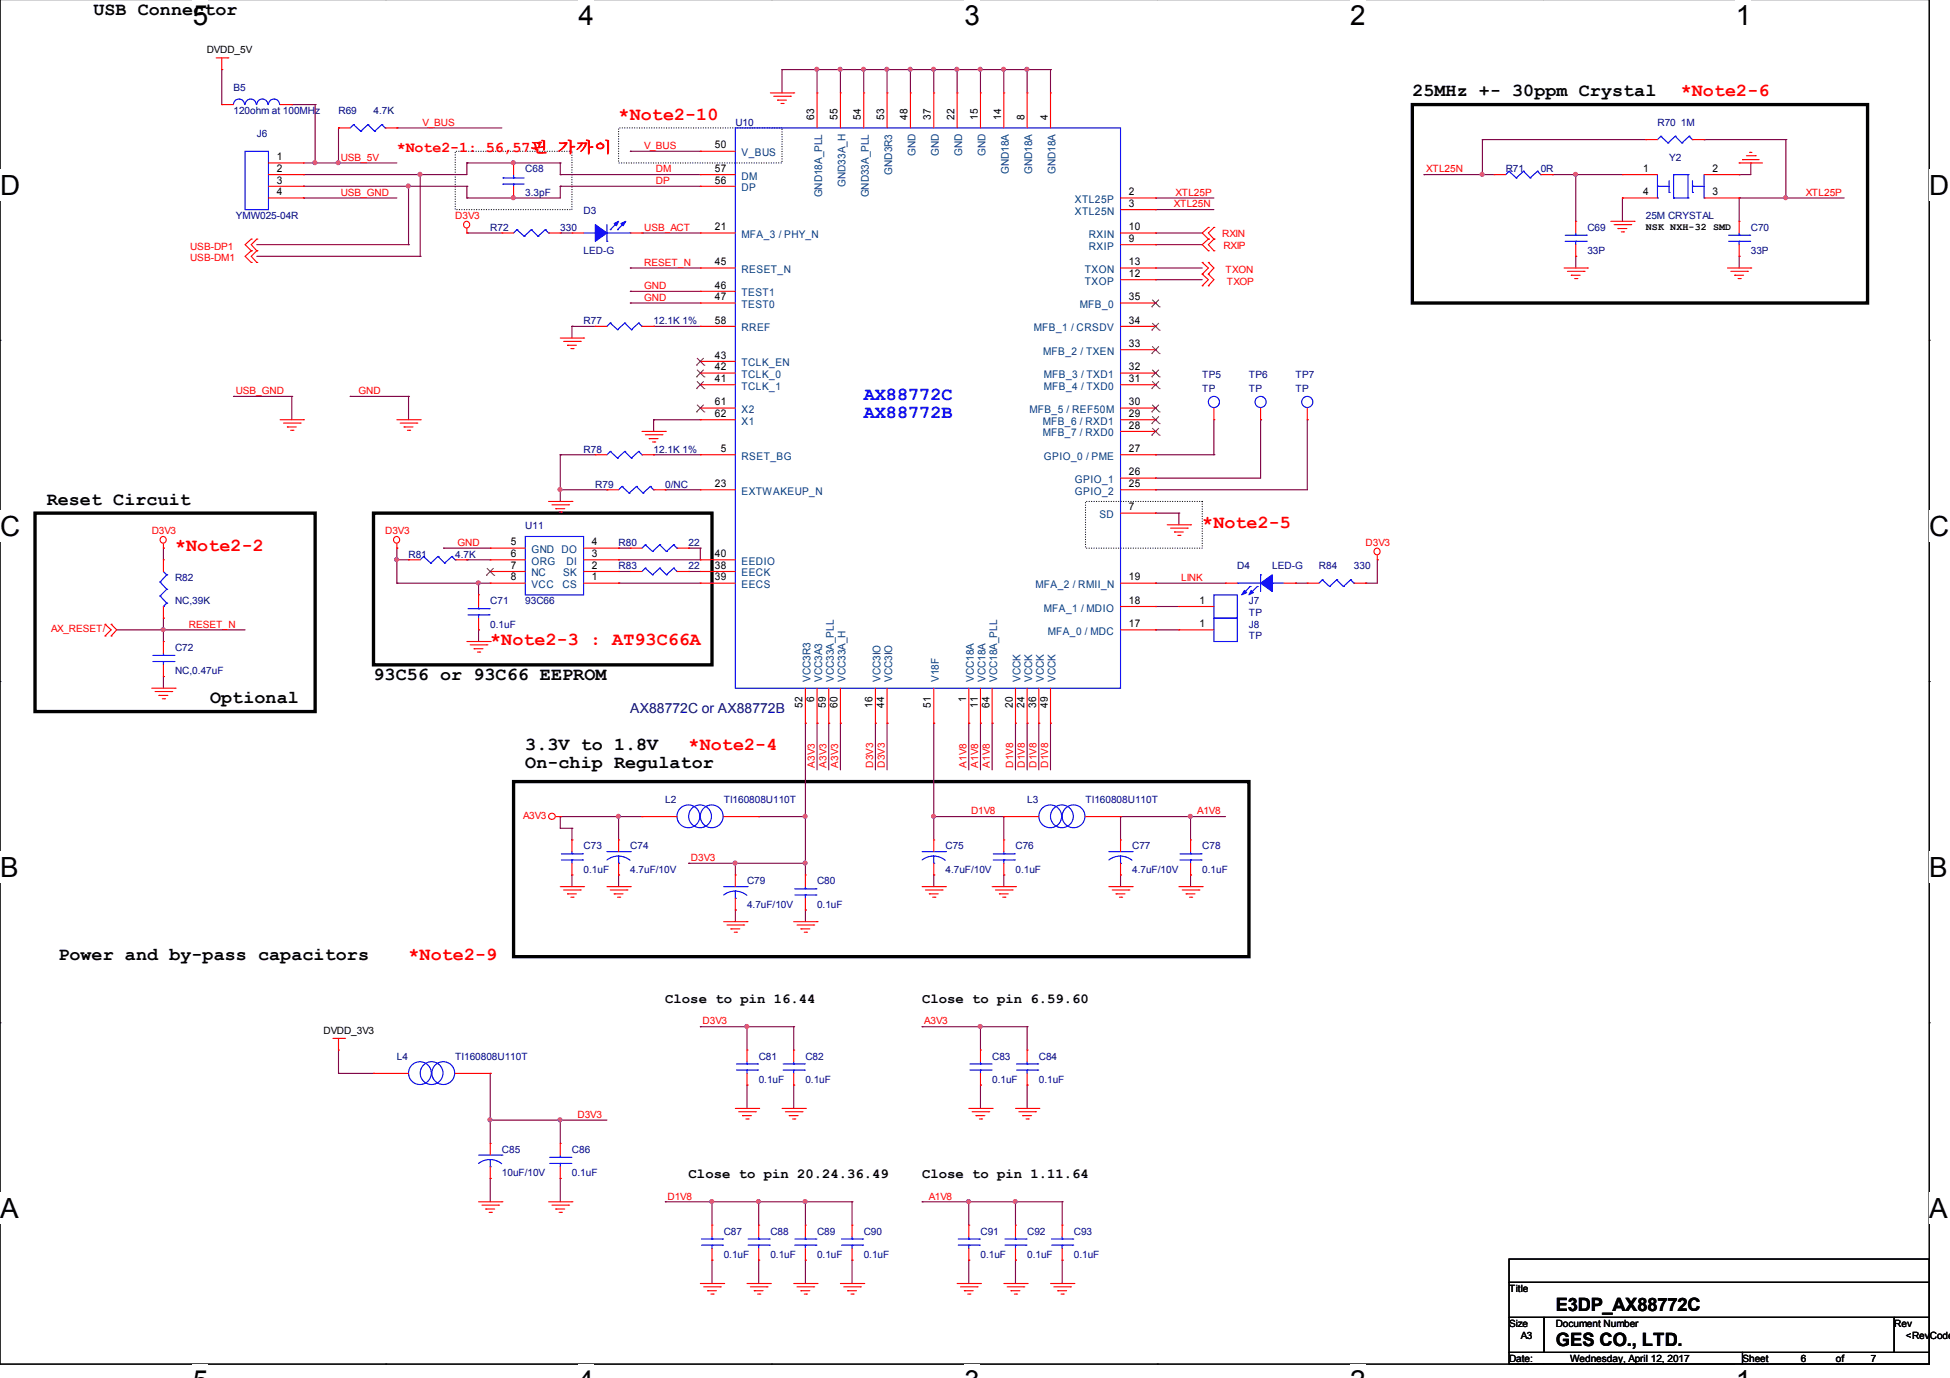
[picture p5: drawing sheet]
<svg xmlns="http://www.w3.org/2000/svg" width="297mm" height="210mm" viewBox="0 0 297 210" stroke-linecap="round" stroke-linejoin="round" font-family="sans-serif">
<defs><g id="words">
<g font-size="4.2">
<text x="29.4" y="3.8">5</text>
<text x="88.1" y="3.8">4</text>
<text x="146.9" y="3.8">3</text>
<text x="205.7" y="3.8">2</text>
<text x="264.4" y="3.8">1</text>
<text x="0" y="29.7">D</text>
<text x="293.9" y="29.7">D</text>
<text x="0" y="81.6">C</text>
<text x="293.9" y="81.6">C</text>
<text x="0" y="133.6">B</text>
<text x="293.9" y="133.6">B</text>
<text x="0" y="185.6">A</text>
<text x="293.9" y="185.6">A</text>
</g>
<g font-size="2.8">
<text x="14.2" y="2.2">USB Connector</text>
<text x="215.1" y="14.7">25MHz +- 30ppm Crystal</text>
<text x="7.1" y="76.9">Reset Circuit</text>
<text x="32" y="107.1">Optional</text>
<text x="56.9" y="103.6">93C56 or 93C66 EEPROM</text>
<text x="80" y="114.2">3.3V to 1.8V</text>
<text x="80" y="117">On-chip Regulator</text>
<text x="8.9" y="146.2">Power and by-pass capacitors</text>
<text x="237" y="199.7">E3DP_AX88772C</text>
<text x="237" y="205.1">GES CO., LTD.</text>
</g>
<g font-size="2.8" fill="#f00">
<text x="256" y="14.7">*Note2-6</text>
<text x="94.2" y="18.2">*Note2-10</text>
<text x="183.1" y="80.4">*Note2-5</text>
<text x="26.7" y="84">*Note2-2</text>
<text x="74.7" y="98.2">*Note2-3 : AT93C66A</text>
<text x="104.9" y="114.2">*Note2-4</text>
<text x="62.2" y="146.2">*Note2-9</text>
</g>
<g font-size="2.8" fill="#00f">
<text x="131.6" y="60.9">AX88772C</text>
<text x="131.6" y="63.7">AX88772B</text>
</g>
<g font-size="2.3" fill="#f00">
<text x="60.5" y="23.2">*Note2-1: 56,57핀 가</text>
<text x="87.7" y="23.2">까이</text>
</g>
<text font-size="2.1" fill="#000080" x="96" y="108.6">AX88772C or AX88772B</text>
<g font-size="2.1">
<text x="101.3" y="152.8">Close to pin 16.44</text>
<text x="140.5" y="152.8">Close to pin 6.59.60</text>
<text x="104.9" y="179.5">Close to pin 20.24.36.49</text>
<text x="140.5" y="179.5">Close to pin 1.11.64</text>
</g>
<g font-size="1.6">
<text x="108.9" y="22.6">50</text>
<text x="124" y="18.2" transform="rotate(-90 124 18.2)">63</text>
<text x="127.6" y="18.2" transform="rotate(-90 127.6 18.2)">55</text>
<text x="131.1" y="18.2" transform="rotate(-90 131.1 18.2)">54</text>
<text x="134.7" y="18.2" transform="rotate(-90 134.7 18.2)">53</text>
<text x="138.3" y="18.2" transform="rotate(-90 138.3 18.2)">48</text>
<text x="141.8" y="18.2" transform="rotate(-90 141.8 18.2)">37</text>
<text x="145.4" y="18.2" transform="rotate(-90 145.4 18.2)">22</text>
<text x="148.9" y="18.2" transform="rotate(-90 148.9 18.2)">15</text>
<text x="152.5" y="18.2" transform="rotate(-90 152.5 18.2)">14</text>
<text x="156" y="18.2" transform="rotate(-90 156 18.2)">8</text>
<text x="159.6" y="18.2" transform="rotate(-90 159.6 18.2)">4</text>
<text x="42.2" y="24.4">1</text>
<text x="42.2" y="26.2">2</text>
<text x="42.2" y="28">3</text>
<text x="42.2" y="29.7">4</text>
<text x="108.9" y="28">56</text>
<text x="108.9" y="26.2">57</text>
<text x="172" y="29.7">2</text>
<text x="250.3" y="26.2">1</text>
<text x="250.3" y="29.7">4</text>
<text x="260.9" y="26.2">2</text>
<text x="260.9" y="29.7">3</text>
<text x="108.9" y="35.1">21</text>
<text x="172" y="35.1">10</text>
<text x="172" y="31.5">3</text>
<text x="108.9" y="40.4">45</text>
<text x="172" y="36.8">9</text>
<text x="172" y="40.4">13</text>
<text x="108.9" y="44">46</text>
<text x="108.9" y="45.7">47</text>
<text x="172" y="42.2">12</text>
<text x="172" y="45.7">35</text>
<text x="108.9" y="49.3">58</text>
<text x="172" y="52.8">33</text>
<text x="172" y="49.3">34</text>
<text x="108.9" y="54.6">43</text>
<text x="108.9" y="56.4">42</text>
<text x="108.9" y="58.2">41</text>
<text x="172" y="58.2">31</text>
<text x="172" y="56.4">32</text>
<text x="108.9" y="61.7">61</text>
<text x="108.9" y="63.5">62</text>
<text x="172" y="65.3">28</text>
<text x="172" y="63.5">29</text>
<text x="172" y="61.7">30</text>
<text x="109.8" y="68.8">5</text>
<text x="172" y="68.8">27</text>
<text x="108.9" y="74.2">23</text>
<text x="172" y="74.2">25</text>
<text x="172" y="72.4">26</text>
<text x="172" y="77.7">7</text>
<text x="77.8" y="83.1">5</text>
<text x="90.2" y="83.1">4</text>
<text x="77.8" y="84.9">6</text>
<text x="77.8" y="86.6">7</text>
<text x="77.8" y="88.4">8</text>
<text x="90.2" y="88.4">1</text>
<text x="90.2" y="86.6">2</text>
<text x="90.2" y="84.9">3</text>
<text x="108.9" y="86.6">38</text>
<text x="108.9" y="88.4">39</text>
<text x="108.9" y="84.9">40</text>
<text x="172" y="88.4">19</text>
<text x="172" y="95.5">17</text>
<text x="172" y="92">18</text>
<text x="182.7" y="92">1</text>
<text x="182.7" y="95.5">1</text>
<text x="122.3" y="107.8" transform="rotate(-90 122.3 107.8)">52</text>
<text x="124" y="106.9" transform="rotate(-90 124 106.9)">6</text>
<text x="125.8" y="107.8" transform="rotate(-90 125.8 107.8)">59</text>
<text x="127.6" y="107.8" transform="rotate(-90 127.6 107.8)">60</text>
<text x="132.9" y="107.8" transform="rotate(-90 132.9 107.8)">16</text>
<text x="134.7" y="107.8" transform="rotate(-90 134.7 107.8)">44</text>
<text x="141.8" y="107.8" transform="rotate(-90 141.8 107.8)">51</text>
<text x="147.2" y="106.9" transform="rotate(-90 147.2 106.9)">1</text>
<text x="148.9" y="107.8" transform="rotate(-90 148.9 107.8)">11</text>
<text x="150.7" y="107.8" transform="rotate(-90 150.7 107.8)">64</text>
<text x="154.3" y="107.8" transform="rotate(-90 154.3 107.8)">20</text>
<text x="156" y="107.8" transform="rotate(-90 156 107.8)">24</text>
<text x="157.8" y="107.8" transform="rotate(-90 157.8 107.8)">36</text>
<text x="159.6" y="107.8" transform="rotate(-90 159.6 107.8)">49</text>
</g>
<g font-size="1.6" fill="#004080">
<text x="112.9" y="23.8">V_BUS</text>
<text x="139.4" y="23.8" transform="rotate(-90 139.4 23.8)">GND</text>
<text x="143" y="23.8" transform="rotate(-90 143 23.8)">GND</text>
<text x="146.6" y="23.8" transform="rotate(-90 146.6 23.8)">GND</text>
<text x="150.1" y="23.8" transform="rotate(-90 150.1 23.8)">GND</text>
<text x="112.9" y="29.1">DP</text>
<text x="112.9" y="27.4">DM</text>
<text x="128.8" y="28.5" transform="rotate(-90 128.8 28.5)">GND33A_H</text>
<text x="135.9" y="26.6" transform="rotate(-90 135.9 26.6)">GND3R3</text>
<text x="153.7" y="26.5" transform="rotate(-90 153.7 26.5)">GND18A</text>
<text x="157.2" y="26.5" transform="rotate(-90 157.2 26.5)">GND18A</text>
<text x="160.8" y="26.5" transform="rotate(-90 160.8 26.5)">GND18A</text>
<text x="125.2" y="30.1" transform="rotate(-90 125.2 30.1)">GND18A_PLL</text>
<text x="132.3" y="30.1" transform="rotate(-90 132.3 30.1)">GND33A_PLL</text>
<text x="163.7" y="30.9">XTL25P</text>
<text x="163.7" y="32.7">XTL25N</text>
<text x="112.9" y="36.3">MFA_3 / PHY_N</text>
<text x="112.9" y="41.6">RESET_N</text>
<text x="165.3" y="41.6">TXON</text>
<text x="165.9" y="38">RXIP</text>
<text x="165.9" y="36.3">RXIN</text>
<text x="112.9" y="45.1">TEST1</text>
<text x="112.9" y="46.9">TEST0</text>
<text x="164.5" y="46.9">MFB_0</text>
<text x="165.3" y="43.4">TXOP</text>
<text x="112.9" y="50.5">RREF</text>
<text x="157.5" y="50.5">MFB_1 / CRSDV</text>
<text x="112.9" y="55.8">TCLK_EN</text>
<text x="112.9" y="57.6">TCLK_0</text>
<text x="112.9" y="59.4">TCLK_1</text>
<text x="158.9" y="54">MFB_2 / TXEN</text>
<text x="159" y="59.4">MFB_4 / TXD0</text>
<text x="159" y="57.6">MFB_3 / TXD1</text>
<text x="112.9" y="62.9">X2</text>
<text x="112.9" y="64.7">X1</text>
<text x="156.8" y="62.9">MFB_5 / REF50M</text>
<text x="158.8" y="64.7">MFB_6 / RXD1</text>
<text x="112.9" y="70">RSET_BG</text>
<text x="158.8" y="66.5">MFB_7 / RXD0</text>
<text x="159" y="70">GPIO_0 / PME</text>
<text x="112.9" y="75.4">EXTWAKEUP_N</text>
<text x="163.7" y="75.4">GPIO_2</text>
<text x="163.7" y="73.6">GPIO_1</text>
<text x="167.5" y="78.9">SD</text>
<text x="80.9" y="84.3">GND DO</text>
<text x="80.9" y="86">ORG</text>
<text x="80.9" y="87.8">NC</text>
<text x="80.9" y="89.6">VCC</text>
<text x="85.7" y="89.6">CS</text>
<text x="85.8" y="87.8">SK</text>
<text x="86.3" y="86">DI</text>
<text x="112.9" y="87.8">EECK</text>
<text x="112.9" y="89.6">EECS</text>
<text x="112.9" y="86">EEDIO</text>
<text x="157.7" y="89.6">MFA_2 / RMII_N</text>
<text x="159" y="93.1">MFA_1 / MDIO</text>
<text x="159.6" y="96.7">MFA_0 / MDC</text>
<text x="123.4" y="103.9" transform="rotate(-90 123.4 103.9)">VCC3R3</text>
<text x="125.2" y="103.9" transform="rotate(-90 125.2 103.9)">VCC3A3</text>
<text x="127" y="103.9" transform="rotate(-90 127 103.9)">VCC33A_PLL</text>
<text x="128.8" y="103.9" transform="rotate(-90 128.8 103.9)">VCC33A_H</text>
<text x="134.1" y="103.9" transform="rotate(-90 134.1 103.9)">VCC3IO</text>
<text x="135.9" y="103.9" transform="rotate(-90 135.9 103.9)">VCC3IO</text>
<text x="143" y="103.9" transform="rotate(-90 143 103.9)">V18F</text>
<text x="148.3" y="103.9" transform="rotate(-90 148.3 103.9)">VCC18A</text>
<text x="150.1" y="103.9" transform="rotate(-90 150.1 103.9)">VCC18A</text>
<text x="151.9" y="103.9" transform="rotate(-90 151.9 103.9)">VCC18A_PLL</text>
<text x="155.4" y="103.9" transform="rotate(-90 155.4 103.9)">VCCK</text>
<text x="157.2" y="103.9" transform="rotate(-90 157.2 103.9)">VCCK</text>
<text x="159" y="103.9" transform="rotate(-90 159 103.9)">VCCK</text>
<text x="160.8" y="103.9" transform="rotate(-90 160.8 103.9)">VCCK</text>
</g>
<g font-size="1.5">
<text x="31.5" y="8.1">DVDD_5V</text>
<text x="250.7" y="35.1">NSK NXH-32 SMD</text>
<text x="49.3" y="157.5">DVDD_3V3</text>
<text x="229.9" y="196.8">Title</text>
<text x="229.9" y="202.1">Size</text>
<text x="231.6" y="203.9">A3</text>
<text x="237" y="202.1">Document Number</text>
<text x="288.5" y="202.1">Rev</text>
<text x="290.3" y="203.9">&lt;RevCode&gt;</text>
<text x="229.9" y="207.4">Date:</text>
<text x="239.2" y="207.4">Wednesday, April 12, 2017</text>
<text x="265.4" y="207.4">Sheet</text>
<text x="274.3" y="207.4">6</text>
<text x="279.7" y="207.4">of</text>
<text x="285" y="207.4">7</text>
</g>
<g font-size="1.5" fill="#000080">
<text x="35.6" y="13.8">B5</text>
<text x="35.6" y="17.4">120ohm at 100MHz</text>
<text x="51.6" y="17.4">R69</text>
<text x="56.9" y="17.4">4.7K</text>
<text x="39.1" y="20.9">J6</text>
<text x="112" y="19.1">U10</text>
<text x="252.5" y="19.1">R70</text>
<text x="256" y="19.1">1M</text>
<text x="80" y="26.3">C68</text>
<text x="80" y="29.8">3.3pF</text>
<text x="229.4" y="26.3">R71</text>
<text x="234.7" y="26.3">0R</text>
<text x="254.3" y="24.5">Y2</text>
<text x="35.9" y="33.4">YMW025-04R</text>
<text x="74.7" y="35.2">R72</text>
<text x="85.3" y="35.2">330</text>
<text x="88.9" y="32.5">D3</text>
<text x="241.8" y="35.2">C69</text>
<text x="250.7" y="33.4">25M CRYSTAL</text>
<text x="266.7" y="35.2">C70</text>
<text x="88.9" y="38.7">LED-G</text>
<text x="241.8" y="38.7">33P</text>
<text x="266.7" y="38.7">33P</text>
<text x="88.9" y="49.4">R77</text>
<text x="99.6" y="49.4">12.1K 1%</text>
<text x="183.1" y="57.6">TP5</text>
<text x="183.1" y="59.7">TP</text>
<text x="190.2" y="57.6">TP6</text>
<text x="190.2" y="59.7">TP</text>
<text x="197.4" y="57.6">TP7</text>
<text x="197.4" y="59.7">TP</text>
<text x="88.9" y="68.9">R78</text>
<text x="99.6" y="68.9">12.1K 1%</text>
<text x="90.7" y="74.3">R79</text>
<text x="101.3" y="74.3">0/NC</text>
<text x="80" y="80.5">U11</text>
<text x="94.2" y="83.2">R80</text>
<text x="104.9" y="83.2">22</text>
<text x="26.7" y="88.5">R82</text>
<text x="62.2" y="84.9">R81</text>
<text x="69.3" y="84.9">4.7K</text>
<text x="94.2" y="86.7">R83</text>
<text x="104.9" y="86.7">22</text>
<text x="188.5" y="86.7">D4</text>
<text x="193.8" y="86.7">LED-G</text>
<text x="200.9" y="86.7">R84</text>
<text x="206.2" y="86.7">330</text>
<text x="26.7" y="92">NC,39K</text>
<text x="74.7" y="92">C71</text>
<text x="74.7" y="95.6">0.1uF</text>
<text x="80" y="92">93C66</text>
<text x="190.2" y="92">J7</text>
<text x="190.2" y="93.8">TP</text>
<text x="190.2" y="95.6">J8</text>
<text x="26.7" y="99.2">C72</text>
<text x="190.2" y="97.4">TP</text>
<text x="26.7" y="102.7">NC,0.47uF</text>
<text x="101.3" y="122.3">L2</text>
<text x="110.2" y="122.3">Tl160808U110T</text>
<text x="156.5" y="122.3">L3</text>
<text x="165.4" y="122.3">Tl160808U110T</text>
<text x="88.9" y="129.4">C73</text>
<text x="96" y="129.4">C74</text>
<text x="144" y="129.4">C75</text>
<text x="154.7" y="129.4">C76</text>
<text x="172.5" y="129.4">C77</text>
<text x="183.1" y="129.4">C78</text>
<text x="88.9" y="132.9">0.1uF</text>
<text x="96" y="132.9">4.7uF/10V</text>
<text x="113.8" y="134.7">C79</text>
<text x="124.5" y="134.7">C80</text>
<text x="144" y="132.9">4.7uF/10V</text>
<text x="154.7" y="132.9">0.1uF</text>
<text x="172.5" y="132.9">4.7uF/10V</text>
<text x="183.1" y="132.9">0.1uF</text>
<text x="113.8" y="138.3">4.7uF/10V</text>
<text x="124.5" y="138.3">0.1uF</text>
<text x="60.5" y="161.4">L4</text>
<text x="69.3" y="161.4">Tl160808U110T</text>
<text x="115.6" y="161.4">C81</text>
<text x="122.7" y="161.4">C82</text>
<text x="151.1" y="161.4">C83</text>
<text x="158.2" y="161.4">C84</text>
<text x="115.6" y="164.9">0.1uF</text>
<text x="122.7" y="164.9">0.1uF</text>
<text x="151.1" y="164.9">0.1uF</text>
<text x="158.2" y="164.9">0.1uF</text>
<text x="76.5" y="175.6">C85</text>
<text x="76.5" y="179.2">10uF/10V</text>
<text x="87.1" y="175.6">C86</text>
<text x="87.1" y="179.2">0.1uF</text>
<text x="110.2" y="188.1">C87</text>
<text x="110.2" y="191.6">0.1uF</text>
<text x="117.3" y="188.1">C88</text>
<text x="117.3" y="191.6">0.1uF</text>
<text x="124.5" y="188.1">C89</text>
<text x="124.5" y="191.6">0.1uF</text>
<text x="131.6" y="188.1">C90</text>
<text x="131.6" y="191.6">0.1uF</text>
<text x="149.4" y="188.1">C91</text>
<text x="149.4" y="191.6">0.1uF</text>
<text x="156.5" y="188.1">C92</text>
<text x="156.5" y="191.6">0.1uF</text>
<text x="163.6" y="188.1">C93</text>
<text x="163.6" y="191.6">0.1uF</text>
</g>
<g font-size="1.5" fill="#f00">
<text x="64.3" y="19.1">V_BUS</text>
<text x="98.1" y="22.7">V_BUS</text>
<text x="51.9" y="24.5">USB_5V</text>
<text x="51.9" y="29.8">USB_GND</text>
<text x="99.9" y="28">DP</text>
<text x="99.9" y="26.3">DM</text>
<text x="179.1" y="29.8">XTL25P</text>
<text x="217.3" y="26.3">XTL25N</text>
<text x="275.1" y="29.8">XTL25P</text>
<text x="69.3" y="33.4">D3V3</text>
<text x="98.1" y="35.2">USB_ACT</text>
<text x="178.8" y="31.6">XTL25N</text>
<text x="29" y="38">USB-DP1</text>
<text x="29" y="39.8">USB-DM1</text>
<text x="98.1" y="40.5">RESET_N</text>
<text x="186.2" y="36.1">RXIN</text>
<text x="186.4" y="37.9">RXIP</text>
<text x="186.7" y="41.6">TXON</text>
<text x="98.1" y="45.8">GND</text>
<text x="98.1" y="44">GND</text>
<text x="186.9" y="43.4">TXOP</text>
<text x="35.9" y="60">USB_GND</text>
<text x="54.6" y="60">GND</text>
<text x="23.1" y="81.4">D3V3</text>
<text x="58.7" y="81.4">D3V3</text>
<text x="69.7" y="83.2">GND</text>
<text x="208" y="83.2">D3V3</text>
<text x="179.9" y="88.5">LINK</text>
<text x="28.8" y="95.6">RESET_N</text>
<text x="7.8" y="96.3">AX_RESET/</text>
<text x="124.1" y="116.9" transform="rotate(-90 124.1 116.9)">A3V3</text>
<text x="125.9" y="116.9" transform="rotate(-90 125.9 116.9)">A3V3</text>
<text x="127.7" y="116.9" transform="rotate(-90 127.7 116.9)">A3V3</text>
<text x="133" y="116.9" transform="rotate(-90 133 116.9)">D3V3</text>
<text x="134.8" y="116.9" transform="rotate(-90 134.8 116.9)">D3V3</text>
<text x="147.2" y="116.9" transform="rotate(-90 147.2 116.9)">A1V8</text>
<text x="149" y="116.9" transform="rotate(-90 149 116.9)">A1V8</text>
<text x="150.8" y="116.9" transform="rotate(-90 150.8 116.9)">A1V8</text>
<text x="154.3" y="116.9" transform="rotate(-90 154.3 116.9)">D1V8</text>
<text x="156.1" y="116.9" transform="rotate(-90 156.1 116.9)">D1V8</text>
<text x="157.9" y="116.9" transform="rotate(-90 157.9 116.9)">D1V8</text>
<text x="159.7" y="116.9" transform="rotate(-90 159.7 116.9)">D1V8</text>
<text x="79.7" y="124.7">A3V3</text>
<text x="147.9" y="124.1">D1V8</text>
<text x="182.4" y="124.1">A1V8</text>
<text x="105.2" y="131.2">D3V3</text>
<text x="107" y="156.1">D3V3</text>
<text x="140.8" y="156.1">A3V3</text>
<text x="88" y="170.3">D3V3</text>
<text x="101.7" y="182.7">D1V8</text>
<text x="141.5" y="182.7">A1V8</text>
</g>
</g></defs>
<path d="M0 -.1v207.9h293.9v-207.9" fill="none" stroke="#000" stroke-width=".17"/>
<g fill="#fff">
<path d="M29.4 -.1h2.3v4.8h-2.3z"/>
<path d="M29.4 207.8h2.3v2.2h-2.3z"/>
</g>
<path d="M58.8 207.8h.1" fill="none" stroke="#000" stroke-width=".17"/>
<g fill="#fff">
<path d="M88.1 -.1h2.3v4.8h-2.3z"/>
<path d="M88.1 207.8h2.3v2.2h-2.3z"/>
</g>
<path d="M117.5 207.8h.1" fill="none" stroke="#000" stroke-width=".17"/>
<g fill="#fff">
<path d="M146.9 -.1h2.3v4.8h-2.3z"/>
<path d="M146.9 207.8h2.3v2.2h-2.3z"/>
</g>
<path d="M176.3 207.8h.1" fill="none" stroke="#000" stroke-width=".17"/>
<g fill="#fff">
<path d="M205.7 -.1h2.2v4.8h-2.2z"/>
<path d="M205.7 207.8h2.2v2.2h-2.2z"/>
</g>
<path d="M235 207.8h.1" fill="none" stroke="#000" stroke-width=".17"/>
<g fill="#fff">
<path d="M264.4 -.1h2.3v4.8h-2.3z"/>
<path d="M264.4 207.8h2.3v2.2h-2.3z"/>
<path d="M0 25.8h3v4.8h-3z"/>
<path d="M293.9 25.8h2.9v4.8h-2.9z"/>
<path d="M0 77.7h3v4.8h-3z"/>
<path d="M293.9 77.7h2.9v4.8h-2.9z"/>
</g>
<path d="M0 51.8h.1M293.9 51.8h.1" fill="none" stroke="#000" stroke-width=".17"/>
<g fill="#fff">
<path d="M0 129.7h2.7v4.8h-2.7z"/>
<path d="M293.9 129.7h2.7v4.8h-2.7z"/>
</g>
<path d="M0 103.8h.1M293.9 103.8h.1" fill="none" stroke="#000" stroke-width=".17"/>
<g fill="#fff">
<path d="M0 181.7h2.7v4.8h-2.7z"/>
<path d="M293.9 181.7h2.7v4.8h-2.7z"/>
</g>
<path d="M0 155.8h.1M293.9 155.8h.1M229.9 191.8h64v3.5h-64zM229.9 195.3h64v5.4h-64zM229.9 200.7h5.3v5.3h-5.3zM229.9 206h35.5v1.8h-35.5zM235.2 200.7h53.3v5.3h-53.3zM265.4 206h28.5v1.8h-28.5zM288.5 200.7h5.4v5.3h-5.4z" fill="none" stroke="#000" stroke-width=".17"/>
<path d="M215.1 15.9h69.4v30.3h-69.4zM5.3 78.2h42.7v30.2h-42.7zM56.9 78.2h51.6v23.1h-51.6zM78.2 119.1h112v26.6h-112z" fill="none" stroke="#000" stroke-width=".51"/>
<path d="M94.2 19.5h24.9v5.3h-24.9zM69.3 23h17.8v8.9h-17.8zM165.4 76.4h17.7v7.1h-17.7z" fill="none" stroke="#000" stroke-width=".17" stroke-dasharray="0 .3"/>
<g fill="none" stroke="#800040" stroke-width=".17">
<path d="M33.8 10.6h.1M33.8 10.6v5.3M44.4 15.9h.1M44.4 15.9h3.6M48 15.9h.1M48 15.9v8.9M51.6 19.5h.1M51.6 19.5v5.3M60.5 19.5h.1M60.5 19.5h16M119.1 10.6h.1M119.1 10.6v3.6"/>
<path d="M119.1 10.6h40.9M124.5 10.6h.1M124.5 10.6v3.6M128 10.6h.1M128 10.6v3.6M131.6 10.6h.1M131.6 10.6v3.6M135.1 10.6h.1M135.1 10.6v3.6M138.7 10.6h.1M138.7 10.6v3.6M142.2 10.6h.1"/>
<path d="M142.2 10.6v3.6M145.8 10.6h.1M145.8 10.6v3.6M149.4 10.6h.1M149.4 10.6v3.6M152.9 10.6h.1M152.9 10.6v3.6M156.5 10.6h.1M156.5 10.6v3.6M160 10.6h.1M160 10.6v3.6M39.1 37.3h23.1"/>
<path d="M39.1 39h24.9M46.2 30.2h.1M46.2 26.6h.1M46.2 28.4h.1M46.2 24.8h14.3M46.2 28.4h24.9M46.2 30.2h14.3M48 24.8h.1M51.6 24.8h.1M62.2 28.4h.1M62.2 37.3h.1M62.2 28.4v8.9"/>
<path d="M64 26.6h.1M64 39h.1M64 26.6v12.4M71.1 35.5h.1M71.1 24.8h.1M71.1 28.4h.1M71.1 30.2h.1M71.1 35.5h5.4M71.1 24.8h14.2M71.1 24.8v1.8h-24.9M71.1 28.4v1.8M78.2 24.8h.1"/>
<path d="M78.2 30.2h.1M85.3 24.8h.1M85.3 28.4h.1M85.3 26.6h.1M85.3 35.5h.1M85.3 35.5h1.8M85.3 24.8v1.8M85.3 28.4v1.8h-14.2M85.3 26.6h21.4M85.3 28.4h21.4M96 23h.1M96 23h10.7"/>
<path d="M97.8 35.5h.1M97.8 35.5h8.9M176 35.5h.1M176 30.2h.1M176 37.3h.1M176 31.9h.1M176 35.5h7.1M176 30.2h8.9M176 37.3h7.1M176 31.9h8.9M216.9 26.6h.1M216.9 26.6h10.7"/>
<path d="M225.8 21.3h.1M225.8 26.6h.1M225.8 21.3h24.9M225.8 21.3v5.3M236.5 26.6h.1M236.5 26.6h10.6M240 39h.1M240 26.6h.1M240 26.6v7.1M240 39v1.8M247.1 30.2h.1M247.1 30.2v3.5"/>
<path d="M259.6 21.3h.1M259.6 21.3h12.4M264.9 30.2h.1M264.9 39h.1M264.9 26.6h.1M264.9 30.2h16M264.9 30.2v3.5M264.9 39v1.8M266.7 24.8h.1M266.7 24.8v1.8h-1.8M272 21.3h.1M272 30.2h.1"/>
<path d="M272 21.3v8.9M87.1 49.7h.1M87.1 49.7h3.6M87.1 49.7v1.8M96 40.8h.1M96 46.2h.1M96 44.4h.1M96 40.8h10.7M96 46.2h10.7M96 44.4h10.7M99.6 49.7h.1M99.6 49.7h7.1"/>
<path d="M176 40.8h.1M176 42.6h.1M176 40.8h7.1M176 42.6h7.1M35.6 60.4h.1M35.6 60.4h8.8M44.4 60.4h.1M44.4 60.4v3.5M53.3 60.4h.1M53.3 60.4h8.9M62.2 60.4h.1M62.2 60.4v3.5"/>
<path d="M85.3 69.3h.1M85.3 74.6h.1M85.3 69.3v7.1M85.3 69.3h5.4M85.3 74.6h7.2M92.5 74.6h.1M99.6 69.3h.1M99.6 63.9h.1M99.6 69.3h7.1M99.6 63.9v1.8M99.6 63.9h7.1M101.3 74.6h.1"/>
<path d="M101.3 74.6h5.4M176 69.3h.1M176 72.8h.1M176 74.6h.1M176 78.2h.1M176 69.3h8.9M176 78.2h3.6M179.6 78.2h.1M179.6 78.2v1.7M184.9 69.3h.1M184.9 63.9v5.4M192 63.9h.1"/>
<path d="M192 63.9v8.9h-16M199.1 63.9h.1M199.1 63.9v10.7h-23.1M17.8 95.9h19.5M24.9 95.9h.1M24.9 83.5h.1M24.9 94.2h.1M24.9 83.5v1.8M24.9 94.2v3.5M60.5 88.8h.1M60.5 85.3h.1M60.5 83.5h.1"/>
<path d="M60.5 88.8h14.2M60.5 83.5v5.3M60.5 85.3h1.7M67.6 83.5h.1M67.6 83.5h7.1M71.1 85.3h.1M71.1 85.3h3.6M72.9 88.8h.1M72.9 95.9h.1M72.9 88.8v1.8M72.9 95.9v1.8M94.2 83.5h.1"/>
<path d="M94.2 87.1h.1M94.2 88.8h.1M94.2 85.3h.1M94.2 88.8h12.5M94.2 87.1h1.8M94.2 83.5h1.8M104.9 87.1h.1M104.9 83.5h.1M104.9 87.1h1.8M104.9 83.5h1.8M106.7 83.5h.1M106.7 83.5v1.8h-12.5"/>
<path d="M176 88.8h.1M176 92.4h.1M176 95.9h.1M176 88.8h10.7M176 92.4h3.6M176 95.9h3.6M197.4 88.8h.1M197.4 88.8h1.7M208 88.8h.1M209.8 85.3h.1M209.8 85.3v3.5h-1.8M24.9 103.1h.1"/>
<path d="M24.9 103.1v1.7M122.7 110.2h.1M122.7 110.2v23.1M124.5 110.2h.1M124.5 110.2v7.1M126.2 110.2h.1M126.2 110.2v7.1M128 110.2h.1M128 110.2v7.1M133.3 110.2h.1M133.3 110.2v7.1M135.1 110.2h.1"/>
<path d="M135.1 110.2v7.1M142.2 110.2h.1M142.2 110.2v17.7M147.6 110.2h.1M147.6 110.2v7.1M149.4 110.2h.1M149.4 110.2v7.1M151.1 110.2h.1M151.1 110.2v7.1M154.7 110.2h.1M154.7 110.2v7.1M156.5 110.2h.1"/>
<path d="M156.5 110.2v7.1M158.2 110.2h.1M158.2 110.2v7.1M160 110.2h.1M160 110.2v7.1M85.3 124.4h.1M85.3 124.4h12.5M85.3 124.4v1.8h1.8M87.1 133.3h.1M87.1 126.2h.1M87.1 127.9h.1M87.1 126.2v1.7"/>
<path d="M87.1 133.3v1.8M94.2 133.3h.1M94.2 124.4h.1M94.2 124.4v3.5M94.2 133.3v1.8M104.9 131.5h.1M104.9 131.5h17.8M112 138.6h.1M112 131.5h.1M112 131.5v1.8M112 138.6v1.8M115.6 124.4h.1"/>
<path d="M115.6 124.4h7.1M122.7 138.6h.1M122.7 124.4h.1M122.7 131.5h.1M122.7 138.6v1.8M142.2 124.4h.1M142.2 133.3h.1M142.2 124.4h10.7M142.2 133.3v1.8M152.9 133.3h.1M152.9 124.4h.1M152.9 124.4v3.5"/>
<path d="M152.9 133.3v1.8M170.7 124.4h.1M170.7 133.3h.1M170.7 124.4v3.5M170.7 133.3v1.8M170.7 124.4h16M181.4 124.4h.1M181.4 133.3h.1M181.4 124.4v3.5M181.4 133.3v1.8M51.6 159.9v3.6M106.7 156.4h.1"/>
<path d="M106.7 156.4h14.2M113.8 156.4h.1M113.8 156.4v3.5M120.9 156.4h.1M120.9 156.4v3.5M140.5 156.4h.1M140.5 156.4h16M149.4 156.4h.1M149.4 156.4v3.5M156.5 156.4h.1M156.5 156.4v3.5M51.6 163.5h.1"/>
<path d="M51.6 163.5h5.3M56.9 163.5h.1M74.7 163.5h.1M74.7 179.5h.1M74.7 170.6h.1M74.7 163.5v10.7M74.7 179.5v3.6M74.7 170.6h17.8M85.3 170.6h.1M85.3 179.5h.1M85.3 170.6v3.6M85.3 179.5v3.6"/>
<path d="M113.8 165.3h.1M113.8 165.3v3.5M120.9 165.3h.1M120.9 165.3v3.5M149.4 165.3h.1M149.4 165.3v3.5M156.5 165.3h.1M156.5 165.3v3.5M101.3 183.1h.1M101.3 183.1h28.5M108.5 183.1h.1M108.5 192h.1"/>
<path d="M108.5 183.1v3.5M108.5 192v3.5M115.6 183.1h.1M115.6 192h.1M115.6 183.1v3.5M115.6 192v3.5M122.7 183.1h.1M122.7 192h.1M122.7 183.1v3.5M122.7 192v3.5M129.8 183.1h.1M129.8 192h.1"/>
<path d="M129.8 183.1v3.5M129.8 192v3.5M140.5 183.1h.1M140.5 183.1h21.3M147.6 192h.1M147.6 183.1h.1M147.6 183.1v3.5M147.6 192v3.5M154.7 192h.1M154.7 183.1h.1M154.7 183.1v3.5M154.7 192v3.5"/>
<path d="M161.8 192h.1M161.8 183.1h.1M161.8 183.1v3.5M161.8 192v3.5"/>
</g>
<g fill="#f0f" stroke="#f0f" stroke-width=".17">
<circle cx="60.4" cy="85.2" r=".3"/>
<circle cx="124.4" cy="10.6" r=".3"/>
<circle cx="78.2" cy="24.8" r=".3"/>
<circle cx="72.9" cy="88.8" r=".3"/>
<circle cx="24.9" cy="95.9" r=".3"/>
<circle cx="181.3" cy="124.3" r=".3"/>
<circle cx="94.2" cy="124.3" r=".3"/>
<circle cx="112" cy="131.5" r=".3"/>
<circle cx="131.5" cy="10.6" r=".3"/>
<circle cx="128" cy="10.6" r=".3"/>
<circle cx="135.1" cy="10.6" r=".3"/>
<circle cx="142.2" cy="124.3" r=".3"/>
<circle cx="138.6" cy="10.6" r=".3"/>
<circle cx="142.2" cy="10.6" r=".3"/>
<circle cx="149.3" cy="10.6" r=".3"/>
<circle cx="145.8" cy="10.6" r=".3"/>
<circle cx="152.9" cy="10.6" r=".3"/>
<circle cx="51.5" cy="24.8" r=".3"/>
<circle cx="156.4" cy="10.6" r=".3"/>
<circle cx="122.6" cy="131.5" r=".3"/>
<circle cx="122.6" cy="124.3" r=".3"/>
<circle cx="78.2" cy="30.1" r=".3"/>
<circle cx="272" cy="30.1" r=".3"/>
<circle cx="240" cy="26.6" r=".3"/>
<circle cx="225.8" cy="26.6" r=".3"/>
<circle cx="74.6" cy="170.6" r=".3"/>
<circle cx="85.3" cy="170.6" r=".3"/>
<circle cx="154.6" cy="183" r=".3"/>
<circle cx="115.5" cy="183" r=".3"/>
<circle cx="108.4" cy="183" r=".3"/>
<circle cx="113.8" cy="156.4" r=".3"/>
<circle cx="149.3" cy="156.4" r=".3"/>
<circle cx="122.6" cy="183" r=".3"/>
<circle cx="147.5" cy="183" r=".3"/>
<circle cx="64" cy="26.6" r=".3"/>
<circle cx="62.2" cy="28.3" r=".3"/>
<circle cx="48" cy="24.8" r=".3"/>
<circle cx="85.3" cy="74.6" r=".3"/>
</g>
<g fill="none" stroke="#f00" stroke-width=".17">
<path d="M32.9 8.8h1.8M33.8 10.6h.1M33.8 15.9h.1M33.8 8.8v1.8M33.8 15.9h1.8M34.7 8.8h.1M42.7 15.9h1.7M44.4 15.9h.1M51.6 19.5h.1M51.6 19.5h1.7M58.7 19.5h1.8M60.5 19.5h.1"/>
<path d="M117.3 14.2h3.6M117.9 14.7h2.5M118.4 15.3h.1M118.4 15.3h1.4M119 15.8h.3M119.3 15.8h.1M120.4 14.7h.1M120.9 14.2h.1M124.5 14.2h.1M124.5 14.2v5.3M128 14.2h.1M128 14.2v5.3"/>
<path d="M131.6 14.2h.1M131.6 14.2v5.3M135.1 14.2h.1M135.1 14.2v5.3M138.7 14.2h.1M138.7 14.2v5.3M142.2 14.2h.1M142.2 14.2v5.3M145.8 14.2h.1M145.8 14.2v5.3M149.4 14.2h.1M149.4 14.2v5.3"/>
<path d="M152.9 14.2h.1M152.9 14.2v5.3M156.5 14.2h.1M156.5 14.2v5.3M160 14.2h.1M160 14.2v5.3M38.3 36.4h.1M38.3 38.2h.1M38.3 40h.1M38.3 36.4l-1 .9 1 .9M38.3 38.2l-1 .8 1 1M39.1 36.4h.1"/>
<path d="M39.1 38.2h.1M39.1 40h.1M39.1 36.4l-.8 .9 .8 .9M39.1 38.2l-.8 .8 .8 1M40.9 24.8h5.3M40.9 30.2h5.3M40.9 28.4h5.3M40.9 26.6h5.3M46.2 24.8h.1M46.2 26.6h.1M46.2 28.4h.1M46.2 30.2h.1"/>
<path d="M71.1 35.5h.1M71.1 34.8v.7M76.5 35.5h.1M76.5 35.5h1.7M78.2 30.2h.1M78.2 24.8h.1M78.2 24.8v1.8M78.2 28.4v1.8M83.6 35.5h1.7M85.3 35.5h.1M87.1 35.5h.1M87.1 35.5h1.8"/>
<path d="M96 35.5h1.8M97.8 35.5h.1M106.7 35.5h.1M106.7 23h.1M106.7 28.4h.1M106.7 26.6h.1M106.7 35.5h5.3M106.7 23h5.3M106.7 28.4h5.3M106.7 26.6h5.3M170.7 37.3h5.3M170.7 35.5h5.3"/>
<path d="M170.7 30.2h5.3M170.7 31.9h5.3M176 37.3h.1M176 35.5h.1M176 30.2h.1M176 31.9h.1M183.1 40h.1M183.1 40l1 .8-1 1M184.1 40h.1M184.1 36.4h.1M184.1 38.2h.1M184.1 34.6h.1"/>
<path d="M184.1 40l.8 .8-.8 1M184.1 36.4l-1 .9 1 .9M184.1 34.6l-1 .9 1 .9M184.9 38.2h.1M184.9 36.4h.1M184.9 34.6h.1M184.9 36.4l-.8 .9 .8 .9M184.9 34.6l-.8 .9 .8 .9M227.6 26.6h.1M227.6 26.6h1.8M234.7 26.6h1.8M236.5 26.6h.1"/>
<path d="M240 33.7h.1M240 39h.1M240 33.7v1.8M240 37.3v1.7M245.4 33.7h3.5M245.9 34.2h2.5M246.5 34.8h.1M246.5 34.8h1.3M247 35.3h.3M247.1 26.6h.1M247.1 30.2h.1M247.1 30.2h5.4"/>
<path d="M247.1 26.6h5.4M247.3 35.3h.1M248.4 34.2h.1M248.9 33.7h.1M250.7 21.3h.1M250.7 21.3h1.8M257.8 21.3h1.8M259.6 21.3h.1M259.6 30.2h5.3M259.6 26.6h5.3M264.9 24.8h.1M264.9 26.6h.1"/>
<path d="M264.9 30.2h.1M264.9 33.7h.1M264.9 39h.1M264.9 24.8h3.6M264.9 33.7v1.8M264.9 37.3v1.7M265.4 24.3h.1M265.4 24.3h2.6M266 23.7h1.4M266.5 23.2h.1M266.5 23.2h.4M267.4 23.7h.1"/>
<path d="M85.3 51.5h3.6M85.9 52h2.5M86.4 52.6h.1M86.4 52.6h1.4M87 53.1h.3M87.3 53.1h.1M88.4 52h.1M88.9 51.5h.1M90.7 49.7h.1M90.7 49.7h1.8M97.8 49.7h1.8M99.6 49.7h.1"/>
<path d="M106.7 49.7h.1M106.7 40.8h.1M106.7 44.4h.1M106.7 46.2h.1M106.7 55h.1M106.7 56.8h.1M106.7 58.6h.1M106.7 40.8h5.3M106.7 58.6h5.3M106.7 56.8h5.3M106.7 49.7h5.3M106.7 46.2h5.3"/>
<path d="M106.7 44.4h5.3M106.7 55h5.3M170.7 40.8h5.3M170.7 42.6h5.3M170.7 58.6h5.3M170.7 56.8h5.3M170.7 53.3h5.3M170.7 49.7h5.3M170.7 46.2h5.3M176 42.6h.1M176 40.8h.1M176 58.6h.1"/>
<path d="M176 56.8h.1M176 53.3h.1M176 49.7h.1M176 46.2h.1M183.1 41.8h.1M183.1 43.5h.1M183.1 41.8l1 .8-1 .9M184.1 41.8h.1M184.1 43.5h.1M184.1 41.8l.8 .8-.8 .9M238.3 40.8h3.5M238.8 41.3h2.5"/>
<path d="M239.4 41.9h.1M239.4 41.9h1.3M239.9 42.4h.3M240.2 42.4h.1M241.3 41.3h.1M241.8 40.8h.1M263.1 40.8h3.6M263.7 41.3h2.5M264.2 41.9h.1M264.2 41.9h1.4M264.8 42.4h.3M265.1 42.4h.1"/>
<path d="M266.2 41.3h.1M266.7 40.8h.1M42.7 63.9h3.5M43.2 64.4h2.5M43.8 65h.1M43.8 65h1.3M44.3 65.5h.3M44.6 65.5h.1M45.7 64.4h.1M46.2 63.9h.1M60.5 63.9h3.5M61 64.4h2.5"/>
<path d="M61.6 65h.1M61.6 65h1.3M62.1 65.5h.3M62.4 65.5h.1M63.5 64.4h.1M64 63.9h.1M83.6 76.4h3.5M84.1 76.9h2.5M84.7 77.5h.1M84.7 77.5h1.3M85.2 78h.3M85.5 78h.1"/>
<path d="M86.6 76.9h.1M87.1 76.4h.1M90.7 69.3h.1M90.7 69.3h1.8M92.5 74.6h.1M92.5 74.6h1.7M97.8 65.7h3.5M97.8 69.3h1.8M98.3 66.2h2.5M98.9 66.8h.1M98.9 66.8h1.3M99.4 67.3h.3"/>
<path d="M99.6 69.3h.1M99.6 74.6h1.7M99.7 67.3h.1M100.8 66.2h.1M101.3 65.7h.1M101.3 74.6h.1M106.7 74.6h.1M106.7 69.3h.1M106.7 62.2h.1M106.7 63.9h.1M106.7 63.9h5.3M106.7 69.3h5.3"/>
<path d="M106.7 62.2h5.3M106.7 74.6h5.3M170.7 63.9h5.3M170.7 65.7h5.3M170.7 69.3h5.3M170.7 62.2h5.3M170.7 74.6h5.3M170.7 72.8h5.3M170.7 78.2h5.3M176 65.7h.1M176 63.9h.1M176 62.2h.1"/>
<path d="M176 74.6h.1M176 72.8h.1M176 69.3h.1M176 78.2h.1M177.8 79.9h3.6M181.4 79.9h.1M184.9 63.9h.1M184.9 62.2v1.7M192 63.9h.1M192 62.2v1.7M199.1 63.9h.1M199.1 62.2v1.7"/>
<path d="M16 95.1h.1M16 96.9h.1M16 95.1l.9 .8-.9 1M16.9 96.9h.1M16.9 95.1h.1M16.9 95.1l.9 .8-.9 1M24.9 83.5h.1M24.9 85.3h.1M24.9 94.2h.1M24.9 97.7h.1M24.9 82.8v.7M24.9 85.3v1.8"/>
<path d="M24.9 92.4v1.8M24.9 97.7v1.8M60.5 83.5h.1M60.5 82.8v.7M62.2 85.3h.1M62.2 85.3h1.8M69.3 85.3h1.8M71.1 85.3h.1M71.1 97.7h3.6M71.6 98.2h2.6M72.2 98.8h.1M72.2 98.8h1.4"/>
<path d="M72.7 99.3h.4M72.9 90.6h.1M72.9 95.9h.1M72.9 90.6v1.8M72.9 94.2v1.7M73.1 99.3h.1M74.2 98.2h.1M74.7 97.7h.1M74.7 83.5h.1M74.7 85.3h.1M74.7 87.1h.1M74.7 88.8h.1"/>
<path d="M74.7 88.8h5.3M74.7 87.1h5.3M74.7 85.3h5.3M74.7 83.5h5.3M88.9 88.8h5.3M88.9 87.1h5.3M88.9 85.3h5.3M88.9 83.5h5.3M94.2 88.8h.1M94.2 87.1h.1M94.2 85.3h.1M94.2 83.5h.1"/>
<path d="M96 83.5h.1M96 87.1h.1M96 87.1h1.8M96 83.5h1.8M103.1 87.1h1.8M103.1 83.5h1.8M104.9 83.5h.1M104.9 87.1h.1M106.7 87.1h.1M106.7 88.8h.1M106.7 85.3h.1M106.7 88.8h5.3"/>
<path d="M106.7 87.1h5.3M106.7 85.3h5.3M170.7 92.4h5.3M170.7 95.9h5.3M170.7 88.8h5.3M176 95.9h.1M176 92.4h.1M176 88.8h.1M178.3 80.4h2.5M178.9 81h.1M178.9 81h1.4M179.4 81.5h.3"/>
<path d="M179.6 92.4h.1M179.6 95.9h.1M179.6 92.4h5.3M179.6 95.9h5.3M179.7 81.5h.1M180.8 80.4h.1M186.7 88.8h.1M186.7 88.8h1.8M195.6 88.8h1.8M197.4 88.8h.1M199.1 88.8h.1M199.1 88.8h1.8"/>
<path d="M206.2 88.8h1.8M208 88.8h.1M209.8 85.3h.1M209.8 84.6v.7M23.1 104.8h3.6M23.6 105.3h2.6M24.2 105.9h.1M24.2 105.9h1.4M24.7 106.4h.4M24.9 103.1h.1M24.9 101.3v1.8M25.1 106.4h.1"/>
<path d="M26.2 105.3h.1M26.7 104.8h.1M122.7 110.2h.1M122.7 104.8v5.4M124.5 110.2h.1M124.5 104.8v5.4M126.2 110.2h.1M126.2 104.8v5.4M128 110.2h.1M128 104.8v5.4M133.3 110.2h.1M133.3 104.8v5.4"/>
<path d="M135.1 110.2h.1M135.1 104.8v5.4M142.2 110.2h.1M142.2 104.8v5.4M147.6 110.2h.1M147.6 104.8v5.4M149.4 110.2h.1M149.4 104.8v5.4M151.1 110.2h.1M151.1 104.8v5.4M154.7 110.2h.1M154.7 104.8v5.4"/>
<path d="M156.5 110.2h.1M156.5 104.8v5.4M158.2 110.2h.1M158.2 104.8v5.4M160 110.2h.1M160 104.8v5.4M84.7 124.4h.6M85.3 124.4h.1M85.3 135.1h3.6M85.9 135.6h2.5M86.4 136.2h.1M86.4 136.2h1.4"/>
<path d="M87 136.7h.3M87.1 127.9h.1M87.1 133.3h.1M87.1 127.9v1.8M87.1 131.5v1.8M87.3 136.7h.1M88.4 135.6h.1M88.9 135.1h.1M92.5 135.1h3.5M93 135.6h2.5M93.6 136.2h.1M93.6 136.2h1.3"/>
<path d="M94.1 136.7h.3M94.2 127.9h.1M94.2 133.3h.1M94.2 127.9v1.8M94.2 131.5v1.8M94.4 136.7h.1M95.5 135.6h.1M96 135.1h.1M97.8 124.4h.1M97.8 124.4h5.3M110.2 124.4h5.4M112 133.3h.1"/>
<path d="M112 138.6h.1M112 133.3v1.8M112 136.8v1.8M115.6 124.4h.1M122.7 133.3h.1M122.7 138.6h.1M122.7 133.3v1.8M122.7 136.8v1.8M140.5 135.1h3.5M141 135.6h2.5M141.6 136.2h.1M141.6 136.2h1.3"/>
<path d="M142.1 136.7h.3M142.2 127.9h.1M142.2 133.3h.1M142.2 127.9v1.8M142.2 131.5v1.8M142.4 136.7h.1M143.5 135.6h.1M144 135.1h.1M151.1 135.1h3.6M151.6 135.6h2.6M152.2 136.2h.1M152.2 136.2h1.4"/>
<path d="M152.7 136.7h.4M152.9 124.4h.1M152.9 127.9h.1M152.9 133.3h.1M152.9 124.4h5.3M152.9 127.9v1.8M152.9 131.5v1.8M153.1 136.7h.1M154.2 135.6h.1M154.7 135.1h.1M165.4 124.4h5.3M168.9 135.1h3.6"/>
<path d="M169.4 135.6h2.6M170 136.2h.1M170 136.2h1.4M170.5 136.7h.4M170.7 127.9h.1M170.7 133.3h.1M170.7 124.4h.1M170.7 127.9v1.8M170.7 131.5v1.8M170.9 136.7h.1M172 135.6h.1M172.5 135.1h.1"/>
<path d="M179.6 135.1h3.5M180.1 135.6h2.5M180.7 136.2h.1M180.7 136.2h1.3M181.2 136.7h.3M181.4 127.9h.1M181.4 133.3h.1M181.4 127.9v1.8M181.4 131.5v1.8M181.5 136.7h.1M182.6 135.6h.1M183.1 135.1h.1"/>
<path d="M50.7 158.2h1.8M51.6 159.9h.1M51.6 158.2v1.7M52.5 158.2h.1M110.2 140.4h3.6M110.7 140.9h2.6M111.3 141.5h.1M111.3 141.5h1.4M111.8 142h.4M112.2 142h.1M113.3 140.9h.1M113.8 140.4h.1"/>
<path d="M113.8 159.9h.1M113.8 159.9v1.8M120.9 159.9h.1M120.9 140.4h3.6M120.9 159.9v1.8M121.4 140.9h2.6M122 141.5h.1M122 141.5h1.4M122.5 142h.4M122.9 142h.1M124 140.9h.1M124.5 140.4h.1"/>
<path d="M149.4 159.9h.1M149.4 159.9v1.8M156.5 159.9h.1M156.5 159.9v1.8M56.9 163.5h.1M56.9 163.5h5.3M69.3 163.5h5.4M74.7 174.2h.1M74.7 179.5h.1M74.7 163.5h.1M74.7 174.2v1.8M74.7 177.7v1.8"/>
<path d="M85.3 174.2h.1M85.3 179.5h.1M85.3 174.2v1.8M85.3 177.7v1.8M112 168.8h3.6M112.5 169.3h2.6M113.1 169.9h.1M113.1 169.9h1.4M113.6 170.4h.4M113.8 165.3h.1M113.8 163.5v1.8M114 170.4h.1"/>
<path d="M115.1 169.3h.1M115.6 168.8h.1M119.1 168.8h3.6M119.6 169.3h2.6M120.2 169.9h.1M120.2 169.9h1.4M120.7 170.4h.4M120.9 165.3h.1M120.9 163.5v1.8M121.1 170.4h.1M122.2 169.3h.1M122.7 168.8h.1"/>
<path d="M147.6 168.8h3.5M148.1 169.3h2.5M148.7 169.9h.1M148.7 169.9h1.3M149.2 170.4h.3M149.4 165.3h.1M149.4 163.5v1.8M149.5 170.4h.1M150.6 169.3h.1M151.1 168.8h.1M154.7 168.8h3.5M155.2 169.3h2.5"/>
<path d="M155.8 169.9h.1M155.8 169.9h1.3M156.3 170.4h.3M156.5 165.3h.1M156.5 163.5v1.8M156.6 170.4h.1M157.7 169.3h.1M158.2 168.8h.1M72.9 183.1h3.6M73.4 183.6h2.5M74 184.2h.1M74 184.2h1.4"/>
<path d="M74.5 184.7h.3M74.8 184.7h.1M75.9 183.6h.1M76.5 183.1h.1M83.6 183.1h3.5M84.1 183.6h2.5M84.7 184.2h.1M84.7 184.2h1.3M85.2 184.7h.3M85.5 184.7h.1M86.6 183.6h.1M87.1 183.1h.1"/>
<path d="M106.7 195.5h3.5M107.2 196h2.5M107.8 196.6h.1M107.8 196.6h1.3M108.3 197.1h.3M108.5 186.6h.1M108.5 192h.1M108.5 186.6v1.8M108.5 190.2v1.8M108.6 197.1h.1M109.7 196h.1M110.2 195.5h.1"/>
<path d="M113.8 195.5h3.5M114.3 196h2.5M114.9 196.6h.1M114.9 196.6h1.3M115.4 197.1h.3M115.6 186.6h.1M115.6 192h.1M115.6 186.6v1.8M115.6 190.2v1.8M115.7 197.1h.1M116.8 196h.1M117.3 195.5h.1"/>
<path d="M120.9 195.5h3.6M121.4 196h2.6M122 196.6h.1M122 196.6h1.4M122.5 197.1h.4M122.7 186.6h.1M122.7 192h.1M122.7 186.6v1.8M122.7 190.2v1.8M122.9 197.1h.1M124 196h.1M124.5 195.5h.1"/>
<path d="M128 195.5h3.6M128.5 196h2.6M129.1 196.6h.1M129.1 196.6h1.4M129.6 197.1h.4M129.8 186.6h.1M129.8 192h.1M129.8 186.6v1.8M129.8 190.2v1.8M130 197.1h.1M131.1 196h.1M131.6 195.5h.1"/>
<path d="M145.8 195.5h3.6M146.3 196h2.5M146.9 196.6h.1M146.9 196.6h1.4M147.4 197.1h.3M147.6 186.6h.1M147.6 192h.1M147.6 186.6v1.8M147.6 190.2v1.8M147.7 197.1h.1M148.8 196h.1M149.4 195.5h.1"/>
<path d="M152.9 195.5h3.6M153.4 196h2.6M154 196.6h.1M154 196.6h1.4M154.5 197.1h.4M154.7 186.6h.1M154.7 192h.1M154.7 186.6v1.8M154.7 190.2v1.8M154.9 197.1h.1M156 196h.1M156.5 195.5h.1"/>
<path d="M160 195.5h3.6M160.5 196h2.6M161.1 196.6h.1M161.1 196.6h1.4M161.6 197.1h.4M161.8 186.6h.1M161.8 192h.1M161.8 186.6v1.8M161.8 190.2v1.8M162 197.1h.1M163.1 196h.1M163.6 195.5h.1"/>
<circle cx="71.1" cy="34.2" r=".49"/>
<circle cx="24.8" cy="82.2" r=".49"/>
<circle cx="60.4" cy="82.2" r=".49"/>
<circle cx="209.7" cy="84" r=".49"/>
<circle cx="84.1" cy="124.3" r=".49"/>
</g>
<g fill="none" stroke="#00f" stroke-width=".17">
<path d="M35.6 15.9a.85 .85 0 0 1 .8-.8 .85 .85 0 0 1 .9 .8M37.3 15.9a.85 .85 0 0 1 .9-.8 .85 .85 0 0 1 .8 .8M39.1 15.9a.85 .85 0 0 1 .9-.8 .85 .85 0 0 1 .8 .8M40.9 15.9a.85 .85 0 0 1 .8-.8 .85 .85 0 0 1 .9 .8M53.8 19h.1M53.8 19l-.5 .5M53.8 19l1.1 1M54.9 20h.1M56 19h.1M56 19l-1.1 1M56 19l1.1 1M57.1 20h.1"/>
<path d="M58.2 19h.1M58.2 19l-1.1 1M58.2 19l.5 .5M58.7 19.5h.1M112 19.5h58.7v85.3h-58.7zM37.3 23h3.6v8.9h-3.6zM76.6 27.1h.1M76.6 28h.1M76.6 27.1h3.2M76.6 28h3.2M78.2 28h.1M78.2 27.1h.1"/>
<path d="M78.2 26.6v.5M78.2 28v.4M78.7 35h.1M78.7 35l-.5 .5M78.7 35l1.1 1M79.8 36h.1M80.9 35h.1M80.9 35l-1.1 1M80.9 35l1.1 1M82 36h.1M83.1 35h.1M83.1 35l-1.1 1"/>
<path d="M83.1 35l.5 .5M83.6 35.5h.1M88.9 35.5h1.8M90.7 35.5h.1M92.5 36.8h.1M92.5 34.2v2.6M92.5 35.5h3.5M93 35h.1M94.1 35h.1M94.1 33.9l-1.1 1.1M95.2 33.9l-1.1 1.1M96 35.5h.1"/>
<path d="M229.9 26.1h.1M229.9 26.1l-.5 .5M229.9 26.1l1.1 1M231 27.1h.1M232.1 26.1h.1M232.1 26.1l-1.1 1M232.1 26.1l1 1M233.1 27.1h.1M234.2 26.1h.1M234.2 26.1l-1.1 1M234.2 26.1l.5 .5M234.7 26.6h.1"/>
<path d="M238.4 36.8h3.2M238.4 35.8h3.2M240 35.8h.1M240 36.8h.1M240 35.5v.3M240 36.8v.5M241.6 36.8h.1M241.6 35.8h.1M252.5 28.4h.1M252.5 30.2h.1M252.5 28.4h1.8M252.5 26.6v3.6"/>
<path d="M253 20.8h.1M253 20.8l-.5 .5M253 20.8l1.1 1M254.1 21.8h.1M254.3 29.3h.1M254.3 27.5v1.8M254.9 26.6h.1M254.9 30.2h.1M254.9 30.2h2.2M254.9 26.6h2.2M254.9 26.6v3.6M255.2 20.8h.1"/>
<path d="M255.2 20.8l-1.1 1M255.2 20.8l1 1M256.2 21.8h.1M257.1 30.2h.1M257.1 26.6h.1M257.1 26.6v3.6M257.3 20.8h.1M257.3 20.8l-1.1 1M257.3 20.8l.5 .5M257.8 21.3h.1M257.8 29.3h.1M257.8 28.4h.1"/>
<path d="M257.8 27.5v1.8M257.8 28.4h1.8M259.6 30.2h.1M259.6 26.6v3.6M263.3 36.8h3.2M263.3 35.8h3.2M264.9 35.8h.1M264.9 36.8h.1M264.9 35.5v.3M264.9 36.8v.5M266.5 36.8h.1M266.5 35.8h.1"/>
<path d="M93 49.2h.1M93 49.2l-.5 .5M93 49.2l1.1 1M94.1 50.2h.1M95.2 49.2h.1M95.2 49.2l1 1M95.2 49.2l-1.1 1M96.2 50.2h.1M97.3 49.2h.1M97.3 49.2l-1.1 1M97.3 49.2l.5 .5M97.8 49.7h.1"/>
<path d="M93 68.8h.1M93 68.8l-.5 .5M93 68.8l1.1 1M94.1 69.8h.1M94.7 74.1h.1M94.7 74.1l-.5 .5M94.7 74.1l1.1 1M95.2 68.8h.1M95.2 68.8l-1.1 1M95.2 68.8l1 1M95.8 75.1h.1M96.2 69.8h.1"/>
<path d="M96.9 74.1h.1M96.9 74.1l-1.1 1M96.9 74.1l1.1 1M97.3 68.8h.1M97.3 68.8l-1.1 1M97.3 68.8l.5 .5M97.8 69.3h.1M98 75.1h.1M99.1 74.1h.1M99.1 74.1l-1.1 1M99.1 74.1l.5 .5M99.6 74.6h.1"/>
<path d="M23.3 99.8h3.2M24.4 88.7h.1M24.4 90.8h.1M24.4 88.7l1 1.1M24.4 90.8l1 1.1M24.9 92.4h.1M24.9 99.8h.1M24.9 87.1l.5 .5M24.9 99.5v.3M25.4 87.6h.1M25.4 89.8h.1M25.4 91.9h.1"/>
<path d="M25.4 87.6l-1 1.1M25.4 89.8l-1 1M25.4 91.9l-.5 .5M26.5 99.8h.1M64.5 84.8h.1M64.5 84.8l-.5 .5M64.5 84.8l1.1 1M65.6 85.8h.1M66.7 84.8h.1M66.7 84.8l-1.1 1M66.7 84.8l1 1M67.7 85.8h.1"/>
<path d="M68.8 84.8h.1M68.8 84.8l-1.1 1M68.8 84.8l.5 .5M69.3 85.3h.1M71.3 93.7h3.2M71.3 92.7h3.2M72.9 92.7h.1M72.9 93.7h.1M72.9 92.4v.3M72.9 93.7v.5M74.5 93.7h.1M74.5 92.7h.1"/>
<path d="M80 81.7h8.9v8.9h-8.9zM98.3 83h.1M98.3 86.5h.1M98.3 83l-.5 .5M98.3 83l1.1 1M98.3 86.5l-.5 .6M98.3 86.5l1.1 1.1M99.4 84h.1M99.4 87.6h.1M100.5 83h.1M100.5 86.5h.1M100.5 83l-1.1 1"/>
<path d="M100.5 83l1 1M100.5 86.5l-1.1 1.1M100.5 86.5l1 1.1M101.5 84h.1M101.5 87.6h.1M102.6 83h.1M102.6 86.5h.1M102.6 83l-1.1 1M102.6 83l.5 .5M102.6 86.5l-1.1 1.1M102.6 86.5l.5 .6M103.1 83.5h.1"/>
<path d="M103.1 87.1h.1M184.9 90.6h3.6v3.6h-3.6zM184.9 94.2h3.6v3.5h-3.6zM188.5 88.8h.1M188.5 88.8h3.5M190.4 89.3h.1M190.4 89.3l-1 1.1M191.5 89.3h.1M191.5 89.3l-1.1 1.1M192 87.6h.1M192 87.6v2.5M193.8 88.8h.1"/>
<path d="M193.8 88.8h1.8M201.4 88.3h.1M201.4 88.3l-.5 .5M201.4 88.3l1.1 1M202.5 89.3h.1M203.6 88.3h.1M203.6 88.3l-1.1 1M203.6 88.3l1 1M204.6 89.3h.1M205.7 88.3h.1M205.7 88.3l-1.1 1M205.7 88.3l.5 .5"/>
<path d="M206.2 88.8h.1M23.3 100.8h3.2M24.9 100.8h.1M24.9 100.8v.5M26.5 100.8h.1M85.5 131h3.2M85.5 130.1h3.2M87.1 130.1h.1M87.1 131h.1M87.1 129.7v.4M87.1 131v.5M88.7 131h.1"/>
<path d="M88.7 130.1h.1M92.5 129.7h3.5M94.2 131.5h.1M94.2 130.4l1.1 .2 .7 .4M94.2 130.4l-.7 .1-1 .5M94.2 130.4v1.1M96 129.7h.1M110.2 135.1h3.6M112 136.8h.1M112 135.7l1.1 .3 .7 .4M112 135.7l-.8 .1-1 .5M112 135.7v1.1"/>
<path d="M113.8 135.1h.1M121.1 136.3h3.2M121.1 135.4h3.2M122.7 135.4h.1M122.7 136.3h.1M122.7 135.1v.3M122.7 136.3v.5M124.3 136.3h.1M124.3 135.4h.1M140.5 129.7h3.5M142.2 131.5h.1M142.2 130.4l1.1 .2 .7 .4"/>
<path d="M142.2 130.4l-.7 .1-1 .5M142.2 130.4v1.1M144 129.7h.1M151.3 131h3.2M151.3 130.1h3.2M152.9 130.1h.1M152.9 131h.1M152.9 129.7v.4M152.9 131v.5M154.5 131h.1M154.5 130.1h.1M168.9 129.7h3.6"/>
<path d="M170.7 131.5h.1M170.7 130.4l1.1 .2 .6 .4M170.7 130.4l-.8 .1-1 .5M170.7 130.4v1.1M172.5 129.7h.1M179.7 131h3.3M179.7 130.1h3.3M181.4 130.1h.1M181.4 131h.1M181.4 129.7v.4M181.4 131v.5M183 131h.1"/>
<path d="M183 130.1h.1M72.9 176h3.6M74.7 177.7h.1M74.7 176.6l1.1 .3 .6 .4M74.7 176.6l-.8 .1-1 .5M74.7 176.6v1.1M76.5 176h.1M83.7 177.2h3.3M83.7 176.3h3.3M85.3 176.3h.1M85.3 177.2h.1M85.3 176v.3"/>
<path d="M85.3 177.2v.5M87 177.2h.1M87 176.3h.1M112.2 163h3.2M112.2 162.1h3.2M113.8 162.1h.1M113.8 163h.1M113.8 161.7v.4M113.8 163v.5M115.4 163h.1M115.4 162.1h.1M119.3 163h3.2"/>
<path d="M119.3 162.1h3.2M120.9 162.1h.1M120.9 163h.1M120.9 161.7v.4M120.9 163v.5M122.5 163h.1M122.5 162.1h.1M147.7 163h3.3M147.7 162.1h3.3M149.4 162.1h.1M149.4 163h.1M149.4 161.7v.4"/>
<path d="M149.4 163v.5M151 163h.1M151 162.1h.1M154.9 163h3.2M154.9 162.1h3.2M156.5 162.1h.1M156.5 163h.1M156.5 161.7v.4M156.5 163v.5M158.1 163h.1M158.1 162.1h.1M106.8 189.7h3.3"/>
<path d="M106.8 188.7h3.3M108.5 188.7h.1M108.5 189.7h.1M108.5 188.4v.3M108.5 189.7v.5M110.1 189.7h.1M110.1 188.7h.1M114 189.7h3.2M114 188.7h3.2M115.6 188.7h.1M115.6 189.7h.1M115.6 188.4v.3"/>
<path d="M115.6 189.7v.5M117.2 189.7h.1M117.2 188.7h.1M121.1 189.7h3.2M121.1 188.7h3.2M122.7 188.7h.1M122.7 189.7h.1M122.7 188.4v.3M122.7 189.7v.5M124.3 189.7h.1M124.3 188.7h.1M128.2 189.7h3.2"/>
<path d="M128.2 188.7h3.2M129.8 188.7h.1M129.8 189.7h.1M129.8 188.4v.3M129.8 189.7v.5M131.4 189.7h.1M131.4 188.7h.1M146 189.7h3.2M146 188.7h3.2M147.6 188.7h.1M147.6 189.7h.1M147.6 188.4v.3"/>
<path d="M147.6 189.7v.5M149.2 189.7h.1M149.2 188.7h.1M153.1 189.7h3.2M153.1 188.7h3.2M154.7 188.7h.1M154.7 189.7h.1M154.7 188.4v.3M154.7 189.7v.5M156.3 189.7h.1M156.3 188.7h.1M160.2 189.7h3.2"/>
<path d="M160.2 188.7h3.2M161.8 188.7h.1M161.8 189.7h.1M161.8 188.4v.3M161.8 189.7v.5M163.4 189.7h.1M163.4 188.7h.1"/>
<circle cx="184.9" cy="61.2" r=".85"/>
<circle cx="192" cy="61.2" r=".85"/>
<circle cx="199.1" cy="61.2" r=".85"/>
<circle cx="104.9" cy="124.3" r="1.74"/>
<circle cx="106.6" cy="124.3" r="1.74"/>
<circle cx="108.4" cy="124.3" r="1.74"/>
<circle cx="160" cy="124.3" r="1.74"/>
<circle cx="161.8" cy="124.3" r="1.74"/>
<circle cx="163.5" cy="124.3" r="1.74"/>
<circle cx="64" cy="163.5" r="1.74"/>
<circle cx="65.7" cy="163.5" r="1.74"/>
<circle cx="67.5" cy="163.5" r="1.74"/>
</g>
<g fill="none" stroke="#804000" stroke-width=".15">
<path d="M106.1 55.6h.1M106.1 57.4h.1M106.1 59.2h.1M106.2 54.5l1.1 1.1M106.2 56.3l1.1 1.1M106.2 58.1l1.1 1.1M107.2 54.5l-1.1 1.1M107.2 56.3l-1.1 1.1M107.2 58.1l-1.1 1.1M107.3 55.6h.1M107.3 57.4h.1M107.3 59.2h.1"/>
<path d="M175.4 59.2h.1M175.4 57.4h.1M175.4 53.9h.1M175.4 50.3h.1M175.4 46.8h.1M175.5 58.1l1.1 1.1M175.5 56.3l1.1 1.1M175.5 52.8l1.1 1.1M175.5 49.2l1.1 1.1M175.5 45.6l1.1 1.2M176.5 58.1l-1.1 1.1M176.5 56.3l-1.1 1.1"/>
<path d="M176.5 52.8l-1.1 1.1M176.5 49.2l-1.1 1.1M176.5 45.6l-1.1 1.2M176.6 59.2h.1M176.6 57.4h.1M176.6 53.9h.1M176.6 50.3h.1M176.6 46.8h.1M106.1 62.8h.1M106.2 61.7l1.1 1.1M107.2 61.7l-1.1 1.1M107.3 62.8h.1"/>
<path d="M175.4 66.3h.1M175.4 64.5h.1M175.4 62.8h.1M175.5 65.2l1.1 1.1M175.5 63.4l1.1 1.1M175.5 61.7l1.1 1.1M176.5 65.2l-1.1 1.1M176.5 63.4l-1.1 1.1M176.5 61.7l-1.1 1.1M176.6 66.3h.1M176.6 64.5h.1M176.6 62.8h.1"/>
<path d="M74.1 87.6h.1M74.2 86.5l1.1 1.1M75.2 86.5l-1.1 1.1M75.3 87.6h.1"/>
</g>
<g fill="#00f" stroke="#00f" stroke-width=".17">
<path d="M90.7 34.2l1.8 1.3-1.8 1.3z" fill-rule="evenodd"/>
<path d="M94.6 34.1l.7-.4-.4 .7z" fill-rule="evenodd"/>
<path d="M93.6 34.1l.6-.4-.3 .7z" fill-rule="evenodd"/>
<path d="M192 88.8l1.8-1.2v2.5z" fill-rule="evenodd"/>
<path d="M189.6 89.9l.3 .4-.8 .3z" fill-rule="evenodd"/>
<path d="M190.6 89.9l.3 .4-.7 .3z" fill-rule="evenodd"/>
</g>
<use href="#words"/>
</svg>
